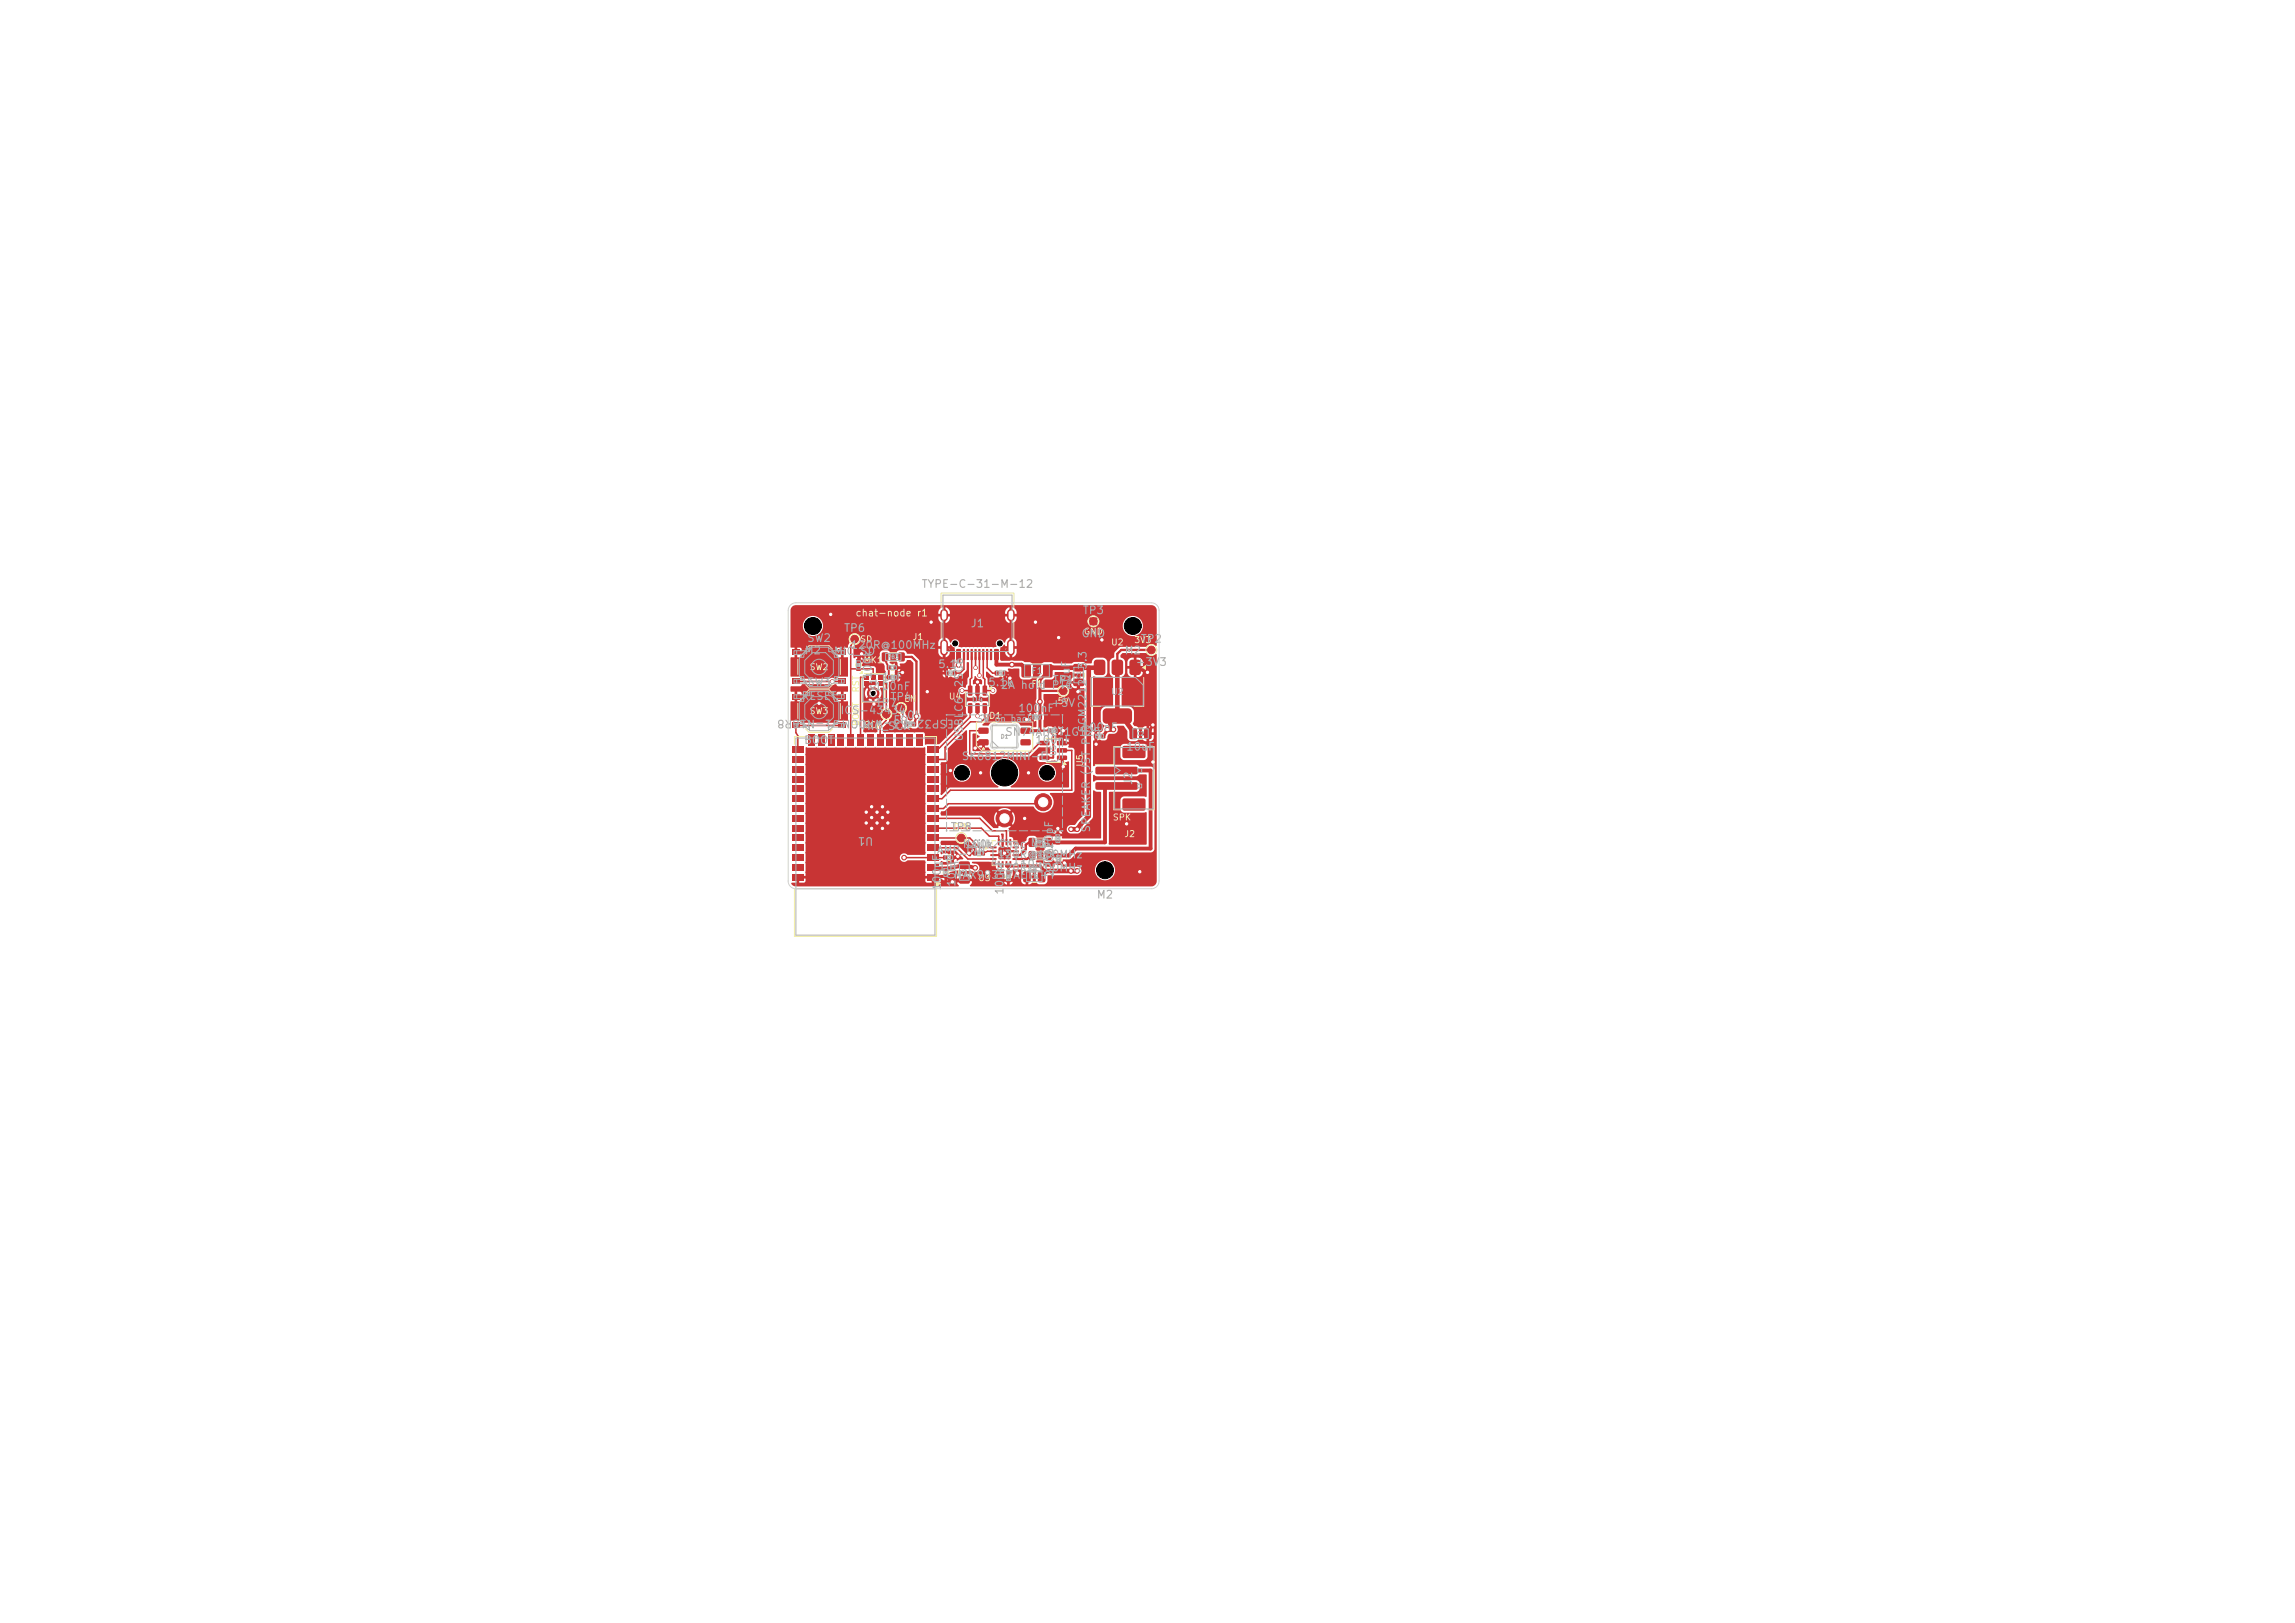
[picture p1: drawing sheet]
<svg xmlns="http://www.w3.org/2000/svg" width="297mm" height="210mm" viewBox="0 0 297 210" stroke-linecap="round" stroke-linejoin="round" font-family="sans-serif">
<defs><g id="words">
<g font-size="1" fill="#afafaf">
<text x="119.2" y="76.3">TYPE-C-31-M-12</text>
<text x="104.1" y="81.8">H1</text>
<text x="104.4" y="83.3">SW2</text>
<text x="109.1" y="82">TP6</text>
<text x="125.5" y="81.4">J1</text>
<text x="139.9" y="82.7">GND</text>
<text x="140" y="79.7">TP3</text>
<text x="145.5" y="81.8">H2</text>
<text x="147.5" y="83.4">TP2</text>
<text x="104.1" y="84.9">M2</text>
<text x="104.4" y="89">SW3</text>
<text x="107.8" y="85">MIC_SD</text>
<text x="110" y="84.2">120R@100MHz</text>
<text x="113" y="88" transform="rotate(-90 113 88)">100k</text>
<text x="113.1" y="89.6">100nF</text>
<text x="114" y="88.3">1uF</text>
<text x="121.3" y="86.7">5.1k</text>
<text x="127.8" y="89">5.1k</text>
<text x="129.4" y="89.4">2A hold PTC</text>
<text x="136.1" y="88.7">TP1</text>
<text x="138.7" y="89.3" transform="rotate(-90 138.7 89.3)">10uF</text>
<text x="145.5" y="84.9">M2</text>
<text x="146.9" y="86.4">+3V3</text>
<text x="103.6" y="90.8">RESET</text>
<text x="108.7" y="92.7">ICS-43434</text>
<text x="111.4" y="94.7">MIC_SCK</text>
<text x="113.2" y="91.7">TP7</text>
<text x="115.1" y="90.9">TP4</text>
<text x="115.5" y="93.9">EN</text>
<text x="116.3" y="93.3">10k</text>
<text x="123.5" y="92.9" transform="rotate(-180 123.5 92.9)">ESP32-S3-WROOM-1-N16R8</text>
<text x="130" y="95.5">SN74AHCT1G125</text>
<text x="131.7" y="92.4">100nF</text>
<text x="136" y="91.7">+5V</text>
<text x="139.9" y="94.8">100nF</text>
<text x="140.9" y="94.9" transform="rotate(-90 140.9 94.9)">SGM2212-3.3</text>
<text x="104" y="96.5">BOOT</text>
<text x="124.4" y="98.6">SK6812MINI-E</text>
<text x="124.9" y="96" transform="rotate(-90 124.9 96)">USBLC6-2SC6</text>
<text x="133.9" y="96.5">100nF</text>
<text x="145.7" y="97.4">10uF</text>
<text x="146.8" y="101.7" transform="rotate(-90 146.8 101.7)">J2</text>
<text x="122.9" y="107.7">TP8</text>
<text x="141.3" y="107.8" transform="rotate(-90 141.3 107.8)">SPEAKER (JST PH)</text>
<text x="113.1" y="108.1" transform="rotate(-180 113.1 108.1)">U1</text>
<text x="121.2" y="110.7">AMP_DIN</text>
<text x="121.3" y="112.9">1uF</text>
<text x="123.3" y="114">MAX98357AETE+T</text>
<text x="124.5" y="110">Kailh</text>
<text x="124.8" y="110">100k</text>
<text x="129" y="113">120R@100MHz</text>
<text x="129" y="111.3">120R@100MHz</text>
<text x="129.1" y="110">Choc V1</text>
<text x="131.9" y="112.5">10uF</text>
<text x="136.5" y="110.9" transform="rotate(-90 136.5 110.9)">220pF</text>
<text x="136.6" y="113.6" transform="rotate(-90 136.6 113.6)">220pF</text>
<text x="141.9" y="113.4">H3</text>
<text x="122" y="115.3" transform="rotate(-90 122 115.3)">100nF</text>
<text x="123.9" y="114.8" transform="rotate(-90 123.9 114.8)">10uF</text>
<text x="130.1" y="115.9" transform="rotate(-90 130.1 115.9)">100nF</text>
<text x="141.9" y="116.5">M2</text>
</g>
<text font-size=".9" fill="#f2eda1" x="110.6" y="80">chat-node r1</text>
<g font-size=".8" fill="#f2eda1">
<text x="111.2" y="83.3">SD</text>
<text x="118" y="83">J1</text>
<text x="140.2" y="82.3">GND</text>
<text x="143.7" y="83.7">U2</text>
<text x="146.7" y="83.4">3V3</text>
<text x="104.7" y="86.9">SW2</text>
<text x="111.4" y="89.7" transform="rotate(-90 111.4 89.7)">RST</text>
<text x="111.7" y="86">MK1</text>
<text x="133.4" y="89.1">F1</text>
<text x="104.7" y="92.6">SW3</text>
<text x="111.4" y="94" transform="rotate(-90 111.4 94)">BOOT</text>
<text x="111.7" y="94.4">SCK</text>
<text x="116.9" y="91">EN</text>
<text x="122.7" y="90.7">U4</text>
<text x="127.9" y="93.2">D1</text>
<text x="136.8" y="91.3">5V</text>
<text x="140.4" y="99.3" transform="rotate(-90 140.4 99.3)">U5</text>
<text x="123.3" y="107.6">DIN</text>
<text x="143.9" y="106.4">SPK</text>
<text x="145.4" y="108.5">J2</text>
<text x="126.5" y="114.2">U3</text>
</g>
<g font-size=".8" fill="#afafaf">
<text x="133.4" y="87.4">F1</text>
<text x="113.6" y="90.3" transform="rotate(-90 113.6 90.3)">MK1</text>
<text x="126.4" y="93.6">SW on back</text>
<text x="143.7" y="90.1">U2</text>
<text x="129.2" y="111">U3</text>
</g>
<g font-size=".7" fill="#afafaf">
<text x="125.7" y="91">U4</text>
<text x="136.8" y="97.9" transform="rotate(-90 136.8 97.9)">U5</text>
</g>
<g font-size=".5" fill="#afafaf">
<text x="114.8" y="85.4">FB3</text>
<text x="140" y="87.9" transform="rotate(-90 140 87.9)">C1</text>
<text x="129.5" y="95.7">D1</text>
<text x="147.1" y="95.3">C2</text>
<text x="125.2" y="113.4" transform="rotate(-90 125.2 113.4)">C5</text>
<text x="133.3" y="113.8">C9</text>
<text x="133.8" y="111.1">FB1</text>
<text x="133.8" y="109.4">FB2</text>
</g>
<g font-size=".3" fill="#afafaf">
<text x="111.3" y="86.3" transform="rotate(-90 111.3 86.3)">R5</text>
<text x="115.2" y="86.6">C7</text>
<text x="115.2" y="87.8">C8</text>
<text x="122.7" y="87.3">R2</text>
<text x="129.2" y="87.3">R1</text>
<text x="117.5" y="93.9">R3</text>
<text x="133.7" y="93">C15</text>
<text x="135.9" y="94.7">C14</text>
<text x="142" y="95.4">C3</text>
<text x="122.5" y="111.2">C4</text>
<text x="122.6" y="113.2" transform="rotate(-90 122.6 113.2)">C6</text>
<text x="126.4" y="110.6">R6</text>
<text x="130.7" y="113.8" transform="rotate(-90 130.7 113.8)">C11</text>
<text x="137.1" y="108.9" transform="rotate(-90 137.1 108.9)">C13</text>
<text x="137.2" y="111.6" transform="rotate(-90 137.2 111.6)">C12</text>
</g>
</g></defs>
<g fill="#c83434">
<path d="M114.8 86.1h.5v.6h-.5z"/>
<path d="M115.7 86.1h.5v.6h-.5z"/>
<path d="M129.5 84h.4l.1 .1 .1 1.2-.1 .1h-.4l-.1-.1z"/>
<path d="M128.7 84h.4l.1 .1 .1 1.2-.1 .1h-.4l-.1-.1z"/>
<path d="M127.6 84h.3v1.3l-.1 .1-.2-.1z"/>
<path d="M126.6 84h.3v1.3l-.1 .1-.2-.1z"/>
<path d="M126.1 84h.3v1.3l-.1 .1-.2-.1z"/>
<path d="M125.1 84h.3v1.3l-.1 .1-.2-.1z"/>
<path d="M123.8 84h.4l.1 .1v1.2v.1h-.4l-.1-.1z"/>
<path d="M123 84h.4l.1 .1v1.2v.1h-.4l-.1-.1z"/>
<path d="M124.6 84h.3v1.3l-.1 .1-.2-.1z"/>
<path d="M125.6 84h.3v1.3l-.1 .1-.2-.1z"/>
<path d="M127.1 84h.3v1.3l-.1 .1-.2-.1z"/>
<path d="M128.1 84h.3v1.3l-.1 .1-.2-.1z"/>
</g>
<path d="M122.2 79.3v.6M130.8 79.3v.6M122.2 83.2v1.1M130.8 83.2v1.1" fill="none" stroke="#c83434" stroke-width="1"/>
<circle cx="110.6" cy="82.7" r=".5" fill="#c83434" stroke="#c83434" stroke-width=".13"/>
<g fill="#c83434">
<path d="M146.2 85.5l.3-.1h.9l.2 .1v1.5l-.1 .3-1 .1-.3-.2v-.2z"/>
<path d="M143.9 85.5l.3-.1h.9l.2 .1v1.5l-.1 .3-1 .1-.3-.2v-.2z"/>
<path d="M142.8 91.8l.4-.1h3l.3 .3-.1 1.4-.2 .2-.2 .1-3-.1-.2-.2-.1-.2v-1.2z"/>
<path d="M141.6 85.5l.3-.1h.9l.2 .1v1.5l-.1 .3-1 .1-.3-.2v-.2z"/>
<path d="M136.8 97.8h1.2l.1 .1v.4l-.2 .1-1-.1-.1-.1z"/>
<path d="M136.8 96.8h1.2l.1 .2v.3l-.2 .1h-1l-.1-.1z"/>
<path d="M136.8 95.9h1.2l.1 .1v.4l-.2 .1-1-.1-.1-.1z"/>
<path d="M134.5 95.9h1.2l.1 .1v.4l-.1 .1-1.1-.1-.1-.1z"/>
<path d="M134.5 97.8h1.2l.1 .1v.4l-.1 .1-1.1-.1-.1-.1z"/>
<path d="M128.8 86.8h.4v.6h-.4z"/>
<path d="M129.8 86.8h.4v.6h-.4z"/>
<path d="M130.2 112.7h.6v.5h-.6z"/>
<path d="M130.2 113.7h.6v.5h-.6z"/>
<path d="M134.4 112.8l.7-.1 .2 .2v1l-.2 .3h-.6l-.2-.2v-1z"/>
<path d="M132.5 112.8l.7-.1 .2 .2v1l-.2 .3h-.6l-.2-.2v-1z"/>
</g>
<circle cx="141.5" cy="80.4" r=".5" fill="#c83434" stroke="#c83434" stroke-width=".13"/>
<g fill="#c83434">
<path d="M120 113.1h1.5v.9h-1.5z"/>
<path d="M120 111.8h1.5v.9h-1.5z"/>
<path d="M120 110.5h1.5v.9h-1.5z"/>
<path d="M120 109.3h1.5v.9h-1.5z"/>
<path d="M120 108h1.5v.9h-1.5z"/>
<path d="M120 106.7h1.5v.9h-1.5z"/>
<path d="M120 105.4h1.5v.9h-1.5z"/>
<path d="M120 104.2h1.5v.9h-1.5z"/>
<path d="M120 102.9h1.5v.9h-1.5z"/>
<path d="M120 101.6h1.5v.9h-1.5z"/>
<path d="M120 100.4h1.5v.9h-1.5z"/>
<path d="M120 99.1h1.5v.9h-1.5z"/>
<path d="M120 97.8h1.5v.9h-1.5z"/>
<path d="M120 96.6h1.5v.9h-1.5z"/>
<path d="M118.5 95h.9v1.5h-.9z"/>
<path d="M117.3 95h.9v1.5h-.9z"/>
<path d="M116 95h.9v1.5h-.9z"/>
<path d="M114.7 95h.9v1.5h-.9z"/>
<path d="M113.5 95h.9v1.5h-.9z"/>
<path d="M112.2 95h.9v1.5h-.9z"/>
<path d="M110.9 95h.9v1.5h-.9z"/>
<path d="M109.6 95h.9v1.5h-.9z"/>
<path d="M108.4 95h.9v1.5h-.9z"/>
<path d="M107.1 95h.9v1.5h-.9z"/>
<path d="M105.8 95h.9v1.5h-.9z"/>
<path d="M104.6 95h.9v1.5h-.9z"/>
<path d="M102.5 96.6h1.5v.9h-1.5z"/>
<path d="M102.5 97.8h1.5v.9h-1.5z"/>
<path d="M102.5 99.1h1.5v.9h-1.5z"/>
<path d="M102.5 100.4h1.5v.9h-1.5z"/>
<path d="M102.5 101.6h1.5v.9h-1.5z"/>
<path d="M102.5 102.9h1.5v.9h-1.5z"/>
<path d="M102.5 104.2h1.5v.9h-1.5z"/>
<path d="M102.5 105.4h1.5v.9h-1.5z"/>
<path d="M102.5 106.7h1.5v.9h-1.5z"/>
<path d="M102.5 108h1.5v.9h-1.5z"/>
<path d="M102.5 109.3h1.5v.9h-1.5z"/>
<path d="M102.5 110.5h1.5v.9h-1.5z"/>
<path d="M102.5 111.8h1.5v.9h-1.5z"/>
<path d="M102.5 113.1h1.5v.9h-1.5z"/>
</g>
<g fill="#c83434" stroke="#c83434" stroke-width=".13">
<circle cx="114.9" cy="106.5" r=".3"/>
<circle cx="114.9" cy="105.1" r=".3"/>
<circle cx="114.2" cy="107.2" r=".3"/>
<circle cx="114.2" cy="105.8" r=".3"/>
<circle cx="114.2" cy="104.4" r=".3"/>
<circle cx="113.5" cy="106.5" r=".3"/>
</g>
<path d="M111.6 103.8h3.9v3.9h-3.9z" fill="#c83434"/>
<g fill="#c83434" stroke="#c83434" stroke-width=".13">
<circle cx="113.5" cy="105.1" r=".3"/>
<circle cx="112.8" cy="107.2" r=".3"/>
<circle cx="112.8" cy="105.8" r=".3"/>
<circle cx="112.8" cy="104.4" r=".3"/>
<circle cx="112.1" cy="106.5" r=".3"/>
<circle cx="112.1" cy="105.1" r=".3"/>
</g>
<g fill="#c83434">
<path d="M122.1 112.2h.6v.5h-.6z"/>
<path d="M122.1 113.1h.6v.5h-.6z"/>
<path d="M138.9 86l.2-.1h1.1l.1 .3v.5l-.2 .2h-1.1l-.1-.2z"/>
<path d="M138.9 87.9l.2-.1h1.1l.1 .3v.5l-.2 .2h-1.1l-.1-.2z"/>
<path d="M133.2 110.2l.6-.1 .2 .1v.9l-.2 .2h-.5l-.2-.1z"/>
<path d="M135.3 110.2l.6-.1 .2 .1v.9l-.1 .2h-.6l-.2-.1z"/>
<path d="M127 110.1h.4v.6h-.4z"/>
<path d="M126 110.1h.4v.6h-.4z"/>
<path d="M122.1 110.7h.5v.5h-.5z"/>
<path d="M123 110.7h.5v.5h-.5z"/>
<path d="M124.1 111.5h.2h1.1l.1 .2v.6l-.2 .2-1.1-.1-.1-.2z"/>
<path d="M124.1 113.4h.2h1.1l.1 .2v.6l-.2 .2-1.1-.1-.1-.2z"/>
<path d="M132.2 86l1-.1 .2 .2v1.3l-.1 .3h-.9l-.2-.2v-1.3z"/>
<path d="M135 86l1-.1 .2 .2v1.3l-.1 .3h-.9l-.2-.2v-1.3z"/>
<path d="M118.1 93.4h.4v.6h-.4z"/>
<path d="M117.1 93.4h.4v.6h-.4z"/>
<path d="M102.5 89.8h1v.7h-1z"/>
<path d="M108.5 89.8h1v.7h-1z"/>
<path d="M102.5 93.5h1v.8h-1z"/>
<path d="M108.5 93.5h1v.8h-1z"/>
<path d="M136.7 110.5h.6v.4h-.6z"/>
<path d="M136.7 111.4h.6v.5h-.6z"/>
<path d="M110.8 86.3h.6v.5h-.6z"/>
<path d="M110.8 85.3h.6v.5h-.6z"/>
<path d="M135.6 94.3h.5v.5h-.5z"/>
<path d="M136.5 94.3h.5v.5h-.5z"/>
<path d="M134.3 92.5h.5v.6h-.5z"/>
<path d="M133.4 92.5h.5v.6h-.5z"/>
<path d="M127.2 88.7h.4l.1 .1 .1 1.1-.1 .1h-.4l-.1-.1z"/>
<path d="M126.2 88.7h.4l.2 .1v1.1l-.1 .1h-.4l-.1-.1z"/>
<path d="M125.3 88.7h.4l.1 .1v1.1v.1h-.4l-.1-.1z"/>
<path d="M125.3 91h.4l.1 .1v1.1v.1h-.4l-.1-.1z"/>
<path d="M126.2 91h.4l.2 .1v1.1l-.1 .1h-.4l-.1-.1z"/>
<path d="M127.2 91h.4l.1 .1 .1 1.1-.1 .1h-.4l-.1-.1z"/>
<path d="M102.5 84.1h1v.7h-1z"/>
<path d="M108.5 84.1h1v.7h-1z"/>
<path d="M102.5 87.8h1v.8h-1z"/>
<path d="M108.5 87.8h1v.8h-1z"/>
</g>
<circle cx="149" cy="84.1" r=".5" fill="#c83434" stroke="#c83434" stroke-width=".13"/>
<g fill="#c83434">
<path d="M123.3 86.8h.5v.6h-.5z"/>
<path d="M122.3 86.8h.4v.6h-.4z"/>
<path d="M111.8 87.4h.6v.5h-.6z"/>
<path d="M111.8 88.2h.6v.5h-.6z"/>
<path d="M112.4 89.2a.81 .81 0 0 1 1.3 .2 .81 .81 0 0 1-.8 1.1v-.3a.52 .52 0 0 0 .6-.6 .52 .52 0 0 0-.8-.3 .52 .52 0 0 0 .1 .9h.1v.3a.81 .81 0 0 1-.5-1.3z"/>
<path d="M113.6 88.2h.6v.5h-.6z"/>
<path d="M113.6 87.4h.6v.5h-.6z"/>
<path d="M112.7 87.4h.6v.5h-.6z"/>
<path d="M133.2 108.5l.6-.1 .2 .1v.9l-.2 .2h-.5l-.2-.1z"/>
<path d="M135.3 108.5l.6-.1 .2 .1v.9l-.1 .2h-.6l-.2-.1z"/>
<path d="M136.6 107.8h.6v.5h-.6z"/>
<path d="M136.6 108.8h.6v.4h-.6z"/>
<path d="M126.7 95.7h1.1l.1 .1v.5l-.2 .2-1-.1-.1-.1z"/>
<path d="M126.7 94.2h1.1l.1 .1v.5l-.2 .2-1-.1-.1-.1z"/>
<path d="M132.1 94.2h1.2l.1 .1v.5l-.2 .2-1-.1-.2-.1z"/>
<path d="M132.1 95.7h1.2l.1 .1v.5l-.2 .2-1-.1-.2-.1z"/>
<path d="M146.2 94.3l.7-.1 .2 .2v1l-.1 .2-.6 .1-.2-.2v-1z"/>
<path d="M148.1 94.3l.7-.1 .2 .2v1l-.1 .2-.6 .1-.2-.2-.1-1z"/>
<path d="M114.8 87.4h.5v.5h-.5z"/>
<path d="M115.7 87.4h.5v.5h-.5z"/>
</g>
<g fill="#c83434" stroke="#c83434" stroke-width=".13">
<circle cx="114.7" cy="92.4" r=".5"/>
<circle cx="130" cy="105.9" r="1.1"/>
<circle cx="135" cy="103.8" r="1.1"/>
</g>
<g fill="#c83434">
<path d="M116.3 84.5l.6-.1 .2 .1v.9l-.1 .2h-.6l-.2-.1z"/>
<path d="M114.2 84.5l.6-.1 .2 .1v.9l-.2 .2h-.5l-.2-.1z"/>
</g>
<g fill="#c83434" stroke="#c83434" stroke-width=".13">
<circle cx="137.6" cy="89.4" r=".5"/>
<circle cx="116.6" cy="91.6" r=".5"/>
</g>
<g fill="#c83434">
<path d="M142.5 95h.5v.5h-.5z"/>
<path d="M141.6 95h.5v.5h-.5z"/>
<path d="M141.8 99.3l.2-.1h5l.2 .2v.6v.1l-.2 .1h-5l-.2-.1-.1-.1z"/>
<path d="M141.8 101.3l.2-.1h5l.2 .2v.6v.1l-.2 .1h-5l-.2-.1-.1-.1z"/>
<path d="M145.3 96.6l.2-.1h2.6l.1 .3v1.1l-.2 .2h-2.6l-.2-.2z"/>
<path d="M145.3 103.4l.2-.1h2.6l.1 .3v1.1l-.2 .2h-2.6l-.2-.2z"/>
<path d="M128.2 109.5h.7l.1 .2-.8 .1z"/>
<path d="M128.2 110h.7l.1 .2-.8 .1z"/>
<path d="M128.2 110.5h.7l.1 .2-.8 .1z"/>
<path d="M128.2 111h.7l.1 .2-.8 .1z"/>
<path d="M129.1 111.4l.3 .1-.1 .7h-.2z"/>
<path d="M129.6 111.4l.3 .1-.1 .7h-.2z"/>
<path d="M130.1 111.4l.3 .1-.1 .7h-.2z"/>
<path d="M130.6 111.4l.3 .1-.1 .7h-.2z"/>
<path d="M131 111h.8v.2l-.7 .1z"/>
<path d="M131 110.5h.8v.2l-.7 .1z"/>
<path d="M131 110h.8v.2l-.7 .1z"/>
<path d="M131 109.5h.8v.2l-.7 .1z"/>
<path d="M130.6 108.6h.3l-.1 .8-.2-.1z"/>
<path d="M130.1 108.6h.3l-.1 .8-.2-.1z"/>
<path d="M129.6 108.6h.3l-.1 .8-.2-.1z"/>
<path d="M129.1 108.6h.3l-.1 .8-.2-.1z"/>
<path d="M129.4 109.8h1.2v1.2h-1.2z"/>
</g>
<g fill="#c83434" stroke="#c83434" stroke-width=".13">
<circle cx="124.4" cy="108.4" r=".5"/>
<circle cx="116.8" cy="87" r=".3"/>
<circle cx="113.1" cy="91.1" r=".3"/>
<circle cx="107.5" cy="79.5" r=".3"/>
<circle cx="145.8" cy="106.6" r=".3"/>
<circle cx="137.6" cy="99.2" r=".3"/>
<circle cx="134" cy="80.5" r=".3"/>
<circle cx="136.9" cy="107.2" r=".22"/>
<circle cx="137.6" cy="94.5" r=".23"/>
<circle cx="131.7" cy="113" r=".23"/>
<circle cx="147.5" cy="112.8" r=".3"/>
<circle cx="133.1" cy="100" r=".3"/>
<circle cx="125.4" cy="110.4" r=".22"/>
<circle cx="139.5" cy="89.5" r=".3"/>
<circle cx="111.5" cy="84.6" r=".22"/>
<circle cx="106" cy="91" r=".3"/>
<circle cx="137.8" cy="111.7" r=".23"/>
<circle cx="137" cy="82.5" r=".3"/>
<circle cx="120.5" cy="80.5" r=".3"/>
<circle cx="123.9" cy="110.8" r=".22"/>
<circle cx="130.7" cy="87.8" r=".3"/>
<circle cx="126.9" cy="100" r=".3"/>
<circle cx="132.6" cy="105.9" r=".3"/>
<circle cx="141.8" cy="96.3" r=".3"/>
<circle cx="123.2" cy="114.1" r=".22"/>
<circle cx="132.8" cy="93.1" r=".22"/>
<circle cx="120" cy="89.5" r=".3"/>
<circle cx="130" cy="110.4" r=".3"/>
<circle cx="126.5" cy="88.3" r=".3"/>
<circle cx="149.2" cy="98.6" r=".3"/>
<circle cx="148.5" cy="87" r=".3"/>
<circle cx="126.2" cy="96.8" r=".22"/>
<circle cx="142.6" cy="82.8" r=".3"/>
<circle cx="123" cy="99.7" r=".3"/>
<circle cx="149.2" cy="93.8" r=".3"/>
<circle cx="127.8" cy="112.9" r=".3"/>
<circle cx="143.3" cy="94.4" r=".3"/>
<circle cx="144.1" cy="94.4" r=".3"/>
<circle cx="126.2" cy="112.3" r=".3"/>
<circle cx="118.6" cy="92.7" r=".3"/>
<circle cx="117" cy="111" r=".3"/>
<circle cx="117" cy="93" r=".23"/>
<circle cx="107.7" cy="88.2" r=".22"/>
<circle cx="134.6" cy="90.8" r=".3"/>
<circle cx="138.6" cy="107.3" r=".3"/>
<circle cx="139.4" cy="107.3" r=".3"/>
<circle cx="138.6" cy="112.7" r=".3"/>
<circle cx="139.4" cy="112.7" r=".3"/>
<circle cx="126.5" cy="92.6" r=".22"/>
<circle cx="124.1" cy="86.1" r=".3"/>
<circle cx="130.9" cy="86" r=".3"/>
<circle cx="124.5" cy="89.4" r=".22"/>
<circle cx="126.7" cy="87.4" r=".22"/>
<circle cx="128.5" cy="89.4" r=".22"/>
<circle cx="126.2" cy="86.4" r=".22"/>
</g>
<g fill="none" stroke="#c83434" stroke-width=".3">
<path d="M111.5 84.6l-.4 .9M113 90.5l.1 .6M116 86.4v1.2M116 87h.8M116.7 85h1.3l.6 .6v7.1l-.3 1M122.2 84.6v2l.3 .5M122.2 83.8l1 .6M126.5 88.3v1.1M126.8 96.2l-.6 .6M130 87.1l.7 .7M130.8 83.8l-1.1 .6M133.6 92.8l-.8 .3"/>
<path d="M134.6 94.6h1.2M134.6 89.4h3M136.8 94.6h.8v.8l-.2 .8M137.4 98.1l.2 1.1M141.8 95.3v1M149 84.1h-3.9l-.5 .5v1.8M123.9 110.8l-.6 .2M130.5 112.1v.9M132.9 113.5l-1.2-.5-.5 .6-.7 .3M133.5 110.7l-.6 .5h-1.5M133.5 109h-.3l-.4 .3v.6l-.8 .8h-.6M136.9 107.2v.8"/>
<path d="M137 111.7h.8"/>
</g>
<g fill="none" stroke="#c83434" stroke-width=".2">
<path d="M103 88.2h6M109 93.9h-6v.9l.2 .4v1.8M110.1 86.6h2.9v1M110.6 82.7l-.5 .9v12.2M112.1 87.6h-.7v8.2M113.9 88.5h.8v4.7l-.8 .8v1.8M116.6 91.6l.7 2.1M124.7 85v1.6l-.4 .5h-.8M125.5 91.6v1.2l-4.2 4.2h-.5M125.8 85v2.7l-.3 .2v1.5h-1M126.2 85v1.4M126.7 85v2.4"/>
<path d="M127.2 85v2.7l.2 .2v1.5h1.1M127.3 94.6h-1.8v3h7.6l1.4-1.4h.7M127.4 91.6v1.4l-.4 .4h-1.4l-3.3 3.3v1.6h-1.5M127.8 85v1.4l.7 .7h.5M137.4 97.1h1.3v5.2h-15.7l-1.1 1.1h-1.1M117 111h5.3M120.8 109.7h3l1.4 1.5h3.4M120.8 108.4h4.7l1.2 1.3h1.9M120.8 107.2h6.2l1 1h1.3v.8M120.8 105.9h6l1.6 1.6h1.8v1.5M125.4 110.4h.8M128.6 110.7h1"/>
<path d="M128.6 110.2h-.8l-.6 .2M129.7 109v.9M130.4 110.2h1M135 103.8l-1 .2h-11.3l-.6 .6h-1.3"/>
</g>
<path d="M135.3 87.2l-.7 .8v6.6h-1.9M139.6 88.3l-.1 1.2M143.3 94.4l-.5 .9M146.9 86.4l1.6 .6M149.2 93.8l-.6 1.1M120.8 113.5l1.6-.1 .8 .7 1.6-.2M130.2 112.1h4.4l.6 .6" fill="none" stroke="#c83434" stroke-width=".4"/>
<path d="M112.1 88.5l.3 .7M114.5 85v.4l.5 1v1.2h-1.1M126.5 91.6v1.1M135.8 94.6l.5 .5v3h-1.1M130.2 111.8v.3M130.8 111.8v.3" fill="none" stroke="#c83434" stroke-width=".25"/>
<path d="M140.9 86.4v19.2l-1 1-.5 .7h-.8M142.3 86.4h-6.1l-.6 .4M143.3 94.4h.8M143.7 93.4v1M144.6 86.4v6.3M145.8 93.5l.8 1.2M139.4 112.7h-4l-.6 .6" fill="none" stroke="#c83434" stroke-width=".6"/>
<path d="M124 85v1.1M128.9 85v1h3.3l.6 .6M147 99.7h1.9v10.1h-9.7l-.9 .9h-2.6M120.8 112.2l1.6 .2 2.4-.4 1.4 .3M143 101.7v7.3h-7.3" fill="none" stroke="#c83434" stroke-width=".5"/>
<g fill="#c83434">
<path d="M102.5 78.5l.5-.2h46a.7 .7 0 0 1 .7 .7v4.5l-.1 .1a.82 .82 0 0 0-1.3 .1h-3.4l-.7 .7v.7a.69 .69 0 0 0-.6 .6v1.4l.1 .3 .3 .2v3.7v.1l-1.1 .1-.4 .3v1.5l.1 .3 .3 .3-.1 .3a.5 .5 0 0 1-.4 .6h-.1l-.3-.1v1.1a.41 .41 0 0 1 .6 0h.4a.5 .5 0 0 0 .3-.6l.2-.2h.7a.66 .66 0 0 0 .3-1.1h.9l.5 .7v.9l.1 .3 .3 .1h.6a.49 .49 0 0 0 .5-.4h.4l.1 .3 .5 .1v-.8h.3v.8h.1a.49 .49 0 0 0 .5-.4v-.4h-1.5v.4h-.4v-1.1h.4v.4h.6v-.8h.3v.8h.6v-.4a.5 .5 0 0 0-.6-.4 .65 .65 0 0 0-.9 .4l-.4-.1a.69 .69 0 0 0-.6-.4l-.2-.3 .2-.4v-1.1l-.2-.4-.4-.3h-1v-.1v-3.7l.4-.4v-.7h.3v.5a.66 .66 0 0 0 .8 .6v-1.1h.4v1.1h.4l.3-.2 .1-.3v-.6h-2.3v-.8h.3v.5h.8v-1.1h.4v1.1h.8v-.5a.66 .66 0 0 0-.8-.6h-.8l-.3 .2-.1 .4h-.3a.89 .89 0 0 0-.6-.7v-.3l.3-.2h3.1a.85 .85 0 0 0 1.2 .1l.1 29.4a.7 .7 0 0 1-.7 .7h-23.4l-.1-.1 .2-.3 .1-.2h4.1l.2 .3 .2 .1v-.4h.4v.4l.2-.1 .2-.3h-5.3v-.1h-2l.1 .3 .2 .3-.1 .1h-21l-.4-.1a.22 .22 0 0 1-.1-.4h.6v-.5h.3v.5h.7l.1-.1v-.4h15.6v.4l.2 .1h.6v-.5h.3v.5h.7l.2-.2h10.4l.1 .3 .3 .1h.1v-.8h.4v.8l.4-.1 .1-.3v-.4h-1.4v.4h-10.4v-.3l.4 .2v-.3h.4v.3l.2-.1 .2-.2h-1.1l-.1 .1h-18.7v-.1h20.7v.1h.8v-.6h.4v.6h.8l-.2-.5a2.4 2.4 0 0 0-1.6 0l-.2 .4h-20.7l.1-.1 .1-.2h.9v-15.7l.1-.9h15.4l.1 .9v12.7l-.1 .3h-2.3a.57 .57 0 0 0-.8 0 .57 .57 0 0 0 .1 .8 .57 .57 0 0 0 .8-.1h2.2l.1 .3v1.7h1.9l.1-.1h1.2l-.2-.3 .1-.1 1.1-.2 .3 .1h1.2h.4a.56 .56 0 0 0 .8-.3 .56 .56 0 0 0-.6-.6l-.3-.1v-.2h3l.1 .1v.6a.42 .42 0 0 0 .6 .3h.3a.17 .17 0 0 1 .2 .1 .17 .17 0 0 1-.1 .2l.1 .4a.32 .32 0 0 1-.1 .6h1.2l-.2-.4 .1-.2v-.6l.1-.1h1.1v.8h1.4l-.1-.8h.6l.1 .1-.2 .3 .1 1.3 .3 .2h.7a.49 .49 0 0 0 .5-.4v-.6l.1-.1h3.8l.3-.3 .2-.2-.1-.3h1.8a1.3 1.3 0 0 0 1.8 1.3 1.3 1.3 0 0 0 .3-2.2 1.3 1.3 0 0 0-2.1 .7v.2h-1.8l-.2-.2-.2-.2h-1.9h-.1l.1-.3h-1.2l.1 .3h-.1h-1.1l-.5-.5-.7-.1 .1-.4v-1a.25 .25 0 0 1-.2-.3 .25 .25 0 0 1 .2-.2v-1.2l-.3-.2h-.7a.65 .65 0 0 0-.4 .6l-.4 .3-.1 .6-.1 .1h-.1v-.3l-.1-.2h-.8l-.1-.7a.54 .54 0 0 0-.5-.4v-.3h6.1v-.4h.4v.4h.4l-.2-.3-.2-.1h-.5l-.2 .2-.1 .2h-5.7l-.1-.7 .3-.2-.5-.6 .2-.2 .6 .5 .1-.1a1.34 1.34 0 0 0-.1-1.5l-.6 .5-.2-.2 .5-.6-.1-.1a1.34 1.34 0 0 0-1.5 .1l.5 .6-.2 .2-.6-.5-.1 .1a1.34 1.34 0 0 0 .1 1.5l.6-.5 .2 .2-.5 .6v.1h-.6l-1.7-1.5-5.1-.1-.1-.2 .1-.3 .5-.1 .6-.5h10.8a1.39 1.39 0 0 0 2.1 .5 1.39 1.39 0 0 0 .1-2.2v-.1h2.8l.2-.1 .2-.2-.1-5.3-.2-.2-.5-.1v-.4h-.8l-.2-.2v-.5h.3v.4h.7l-.1-.3-1.5-.1-.1-.9h.4v.4l.2-.1 .1-.3h-.7v-.3l.7-.1-.1-.2-.2-.1v.4h-.4v-.4a.41 .41 0 0 1-.6 0h-.4a.34 .34 0 0 1-.6 .1l.1-1.1-.1-1.9 .1-.2-.1-.4v-.7h1.9a.78 .78 0 0 0 1.2 .2 .78 .78 0 0 0 0-1.2 .78 .78 0 0 0-1.2 .2h-1.8l-.1-.1v-.3h3.6l.3 .4 .5 .1v-.6h-.8v.1h-3.6v-.4l.2-.2h3.4v.1h.8v-.6l-.5 .1-.3 .4h-3.4l.1-.1h.7a.49 .49 0 0 0 .5-.4v-.5h.1h2.1l.3 .1h1.3v.1v.4l-.5-.1v1.6l.5-.1v.1v16.2l-1.2 1.4-.6 .1a.55 .55 0 0 0-.5 .5 .55 .55 0 0 0 .5 .6h.9l.3-.1 .6-.8 1-1.1 .2-.2v-3.4h.1l.3 .1 .6 .1v6h-5l-.1-.1 .1-.2-1.2 .1-.3-.1h-.6a.46 .46 0 0 0-.4 .4v.9l.2 .3-.2 .4v1l.1 .2 .2 .1h.7l.3-.2h.1v.2h1.2l-.1-.2 .1-.1h.8l.2-.1 .8-.8h9.6l.3-.2 .1-.2v-10.3l-.1-.2-.3-.2h-1.5l-.5-.3h-5l-.5 .2v-2.4h3.5v1.2a.5 .5 0 0 0 .5 .5l2.7-.1 .3-.3v-1.3a.49 .49 0 0 0-.5-.5l-2.6 .1-.3 .1-.1 .3h-3.5v-.8l.1-.1v-1.1l-.1-.1v-7l.1-.1 .2 .1h1l.4-.2 .1-.4v-1.4a.63 .63 0 0 0-.6-.5h-.9a1.05 1.05 0 0 0-.6 .7h-.7l-.4-.2-1.1 .1-.3 .1h-2.3l-.4-.1h-.9l-.2 .1-.2 .3v1.1l-.5 .5-.1 .3v2.5l-.1 .4 .1 .2v1.1v.1l-.3-.1v1.2l.2-.1 .1 .1v.7h-.5l-.4-.2h-1.1a.87 .87 0 0 0-1.2-.4h-1.8a.83 .83 0 0 0-1.2 .4l-.8-.1 .7-.8h5.3l.1 .2 .2 .2v-.4h-5.6v-.4h5.6v-.4l-.2 .2-.1 .2h-5.3l.2-.4v-1.2l-.3-.3h-.4a.43 .43 0 0 1-.6 0h-.5a.35 .35 0 0 1-.5 0h-.4l-.3 .3v1.2l.2 .5-3.7 3.6-1.8 .1v-1.4l-.2-.2h-5l-.2-.1v-.6l.7-.7 .1-.3a.85 .85 0 0 0 0-1.4v-.2h.7a.86 .86 0 0 0 .7 .9l.1 .4a.67 .67 0 0 0 .2 .7v.5l.2 .3h.5l.3-.2 .3 .2h.5l.2-.3v-.6l.1-.2a.58 .58 0 0 0 .1-.9v-5h3l.1 .2 .2 .2v-.4h-3.3v-.4h3.3v-.4l-.2 .2-.1 .2h-3v-1.5l-.8-.7-.8-.1-.2-.3-.2-.1h-.8l-.2 .4v.9l.2 .3v.4h.3l-.1-.3h.1h.4a.52 .52 0 0 0 .5-.5h.5l.3 .4v6.5l-.2 .5a.32 .32 0 0 1 0 .4 .32 .32 0 0 1-.5-.1l-.4-1a.76 .76 0 0 0-.2-1.2 .76 .76 0 0 0-1.1 .6h-.7v-3.1a.17 .17 0 0 1 0-.2 .17 .17 0 0 1 .2 0 .35 .35 0 0 1 .5 0v-.4h.4v.4l.2-.2 .1-.2h-.7v-1.2h.4v.9h.3l-.1-.3a.22 .22 0 0 1-.2-.2 .22 .22 0 0 1 .2-.2l.1-.2h-.7v-.8a.42 .42 0 0 1-.7-.1l.1-.3v-.8a.46 .46 0 0 0-.4-.5l-.7 .1-.3 .4 .1 .9 .1 .2 .3 .2 .2 .2 .1 1.1-.1 .1-.3-.2-.8 .1v-.1v-.6l-.2-.2-1.6-.1-.1-.1 .2-.4h-.5l-.1-.2h-.1l-.1-.5h.4v.4h.4l-.2-.3-.6-.1-.3 .2-.1-.1v-1.4a.44 .44 0 0 1 .5-.3l.2-.2h10.2v.4h.5v.4h-.5v.4l.2 .4 .4 .3v-.5h.4v.5l.4-.3a1.01 1.01 0 0 0 .1-.8h-.4v-.4h.4v-.2h.2l.5 .5-.1 2.2 .1 .3-.6 .3-.3-.2v1.2l.3-.2 .3 .2h.5l.2-.2 .5-.1 .6-.7v-1h.3v1.8l-.2 .3v.6l-.3 .6a.53 .53 0 0 0-.7 0 .53 .53 0 0 0-.1 .7 .48 .48 0 0 0 .7 0h.2l.1 .4 .2 .2h.5a.36 .36 0 0 1 .5 0v-1.9l-.3 .2-.1-.2v-.3l.2-.3v-.3h.2a.71 .71 0 0 0 .7 .4l.1 .2v.4l-.1 .1-.3-.2v1.9l.3-.1 .6 .1a.61 .61 0 0 0 .5-.6 .53 .53 0 0 0 .7 0 .53 .53 0 0 0 .1-.6 .49 .49 0 0 0-.7-.1h-.2l-.2-.5v-.6l-.2-.4 .1-.6 .5 .5 .5 .3h.5l.3-.2 .3 .2v-.4h.4v.4l.3-.2v-.2h-.7v-.1l.3-.3h.4l-.1-.3 .1-.1h1.3l.1 .1v.9l.2 .3 .2 .1h.9a.49 .49 0 0 0 .5-.4v-1.4l-.3-.4h-.8l-.3-.2h-2.8l-.1-1.7 .6-.4 .1 .2h.4v.4h-.4v.4l.1 .4 .4 .3v-.5h.4v.5l.4-.3a1.01 1.01 0 0 0 .2-.8h-.5v-.4h.5a.88 .88 0 0 0-.6-1.1v.5h-.4v-.5a.98 .98 0 0 0-.6 .7l-.1-.1a.54 .54 0 0 0-.8-.3 .54 .54 0 0 0-.1 .8l-.5 .2h-4.1l-.4-.1a.55 .55 0 0 0-.1-.9 .55 .55 0 0 0-.8 .3h-.1a.89 .89 0 0 0-.6-.6v.5h-.4v-.5l-.4 .3-.2 .4h-10.2l.1-.1a.75 .75 0 0 0-.7-1.2 .75 .75 0 0 0-.7 1.2l-.2 .7h-.5v1.3h.5v2.4l-1.4 .1a.24 .24 0 0 1-.2 .2 .24 .24 0 0 1-.2-.1h-.3l-.3 .1h-3.5l-.2-.2-1.3-.1v-2.4l.1-.1 .4 .1v-.5h.4v.5l.5-.1 .1-.4h4.4l.1 .4 .5 .1v-.5h-6v-.8h.4v.5h.6v-.3h4.4v.3h.6v-.5h-.4l-.2 .2h-4.4l-.3-.2h-1.1l-.1-2.9h1.6a1.3 1.3 0 0 0 1.2 1.4 1.3 1.3 0 0 0 1.4-1.3h34.6l.5 .1 .3-.1-.1-.1h3.5a1.3 1.3 0 0 0 1.8 1.3 1.3 1.3 0 0 0 .3-2.2 1.3 1.3 0 0 0-2.1 .7v.2h-3.5l-.3-.3-.4 .4h-34.6v-.1a1.3 1.3 0 0 0-1.3-1.2 1.3 1.3 0 0 0-1.3 1.2h-1.6v-1.7h19.1v.2h.5v.4h-.5l.1 .5 .2 .2 .3 .1v-.5h.4v.5a.76 .76 0 0 0 .5-.8h-.4v-.4h.4v-.2h7.2v.2h.4v.4h-.4v.2l.1 .4 .4 .2v-.5h.4v.5l.4-.3h9.4l.1 .5 .4-.4h.4l.4 .4 .1-.3-.1-.5-.4 .4h-.4l-.4-.4-.1 .3h-9.4l.2-.5h-.5h10l.4 .4 .4-.4-.3-.1-.5 .1h-10v-.4h.5v-.2l-.2-.4-.4-.2v.5h-.4v-.5l-.4 .2-.1 .4h-7.2l-.1-.4-.4-.2v.5h-.4v-.5l-.4 .2-.2 .4h-19.1v-.3z"/>
<path d="M121.8 110.1h1.9l1 1-.1 .1h-.4l-.3 .2-.1-.1v-.2h-.3v.5l-.1 .1-.9 .2h-.7a.21 .21 0 0 1-.1-.3 .21 .21 0 0 1 .2-.1h.6a.38 .38 0 0 1 .6 0v-.7h.7l-.1-.2-.2-.2v.4h-.4v-.4a.41 .41 0 0 1-.6 0l-.7 .1-.1-.2z"/>
<path d="M129.6 107.9h.3v1.7h.4a.3 .3 0 0 1 .4 0 .3 .3 0 0 1 .1 .4h.5a.13 .13 0 0 1 .1 .2 .13 .13 0 0 1-.1 .1h-.5v.4a.31 .31 0 0 1-.1 .4 .31 .31 0 0 1-.4 .1h-.6a.3 .3 0 0 1-.4 0 .3 .3 0 0 1-.1-.4h-.5l-.1-.2 .1-.1h.5v-.4a.3 .3 0 0 1 0-.4 .3 .3 0 0 1 .4-.1z"/>
<path d="M121.8 108.8h1.9a.85 .85 0 0 0 1.4 0h.3l1 1-.1 .6h-.1l-.1 .2h-.4l-.1 .2h-.2l-.6-.6h1.2v-.4l-.3 .2v.2h-.9l-.9-.8-2.1-.1-.1-.2z"/>
<path d="M141.5 100.3h.1l.4 .2h5l.5-.3h.9v2.9l-2.9-.1a.49 .49 0 0 0-.5 .5v1.3l.3 .3 2.7 .1 .3-.1h.1v4.1l-.1 .1h-4.7l-.1-.1v-6.7l3.6-.1 .3-.2 .1-.8a.49 .49 0 0 0-.5-.5h-5l-.5 .2z"/>
<path d="M125 94.5l.1 .1v2.9a.35 .35 0 0 0 .4 .4h7.6l1.4-1.2h1.3l.1 .1v.7h-1.3l-.3 .2-.1 .5 .2 .3 1.3 .1 .3-.2h.5l.3 .2h.5v-.5h.2h.1v.5l.7-.1v.1v3.2v.1h-7.4l-.1-.1v-.1a1.9 1.9 0 0 0 1.1-1.8h2.4a1.15 1.15 0 0 0 1.6 1.2 1.15 1.15 0 0 0 .3-2 1.15 1.15 0 0 0-1.8 .6l-.1 .2h-2.4a1.91 1.91 0 0 0-3-1.5 1.91 1.91 0 0 0 .3 3.3l-.1 .2h-6.1l-1.2 1-.1-.2 .1-2.8h1.5a1.15 1.15 0 0 0 1.6 1.2 1.15 1.15 0 0 0 .3-2 1.15 1.15 0 0 0-1.8 .6l-.1 .2h-1.5v-1.2v-.1h.5l.3-.1 .1-1.7z"/>
<path d="M125.9 94.9h.5l.4 .4a.64 .64 0 0 0-.4 .6h.8l.1 .2h.1l.1 .6h.4l.3 .4-2.3 .1v-1h.5l.1 .4 .3 .1h.3v-.5h-1.2z"/>
<path d="M111.9 88.5h.2l.1-.2h.5v-.1h.6v.5l-1-.1v.4a.98 .98 0 0 0-.2 1.4l.5-.4 .1 .2-.3 .4 .5 .2 .6-.2h.1l-.3-.5 .2-.1 .4 .4 .2-.6-.2-.7v-.1h.4v2.7a.88 .88 0 0 0 0 1.4l-.7 .8-.1 .8-1.5 .1-.3-.1v-5.6l.2-.1z"/>
<path d="M102.3 88.8h1.3l.2-.3h3.5a.87 .87 0 0 0 .9 0l.2 .3h1.2l.1 .1v.6h-.5v1.2l.5 .1v2.4h-1.2l-.3 .3h-4.4l-.3-.3-1.1 .1-.1-2.5 .1-.1h.4v-.4h.4v.4h.5l.1-.4h4.4l.1 .4h.5v-.4h-6v-.8h.4v.5h.6v-.3h4.4v.3h.6v-.5h-.4l-.2 .2h-4.4l-.3-.2h-1.1z"/>
</g>
<g fill="none" stroke="#f2eda1" stroke-width=".13">
<path d="M121.8 78.7v-1.9h9.4v1.9M115.4 86h.2M115.4 86.8h.2M121.8 80.6v2M131.2 80.6v2M141.2 87.7v3.7h1.2M147.9 86.4l.3-.3v.5zM148 87.7v3.7h-1.3"/>
<circle cx="110.6" cy="82.7" r=".7"/>
</g>
<path d="M147.9 86.4l.3-.3v.5z" fill="#f2eda1"/>
<path d="M135.4 95.6h1.8M135.4 96.7v.8M135.4 98.6h1.8M137.8 98.6l.2 .3h-.5z" fill="none" stroke="#f2eda1" stroke-width=".13"/>
<path d="M137.8 98.6l.2 .3h-.5z" fill="#f2eda1"/>
<g fill="none" stroke="#f2eda1" stroke-width=".13">
<path d="M104.3 95.3h-1.5v1M119.7 95.3h1.5v1M129.3 86.7h.4M129.3 87.5h.4M102.8 115v6.2h18.4v-6.2M121.2 114.3h.5l-.5 .5zM130.1 113.3v.3M130.9 113.3v.3M133.6 112.7h.5M133.6 114.2h.5"/>
<circle cx="141.5" cy="80.4" r=".7"/>
</g>
<path d="M121.2 114.3h.5l-.5 .5z" fill="#f2eda1"/>
<g fill="none" stroke="#f2eda1" stroke-width=".13">
<path d="M103.2 91v2M104.3 89.7l.4-.4h2.6l.5 .4M104.3 94.3l.4 .5h2.6l.5-.5M108.7 91v2M110.7 85.9v.3M111.5 85.9v.3M117.6 93.3h.4M117.6 94.1h.4M125 89.6v1.8M128 89.1l.3-.3v.5zM128 89.6v1.8M133.6 85.9h1.2"/>
<path d="M133.6 87.7h1.2M134 92.4h.2M134 93.2h.2M136.2 94.2h.2M136.2 94.9h.2M138.9 87.1v.5M140.3 87.1v.5M122 112.8v.2M122.7 110.6h.2M122.7 111.3h.2M122.8 112.8v.2M124.1 112.6v.6"/>
<path d="M125.5 112.6v.6M126.5 110h.4M126.5 110.8h.4M134.2 110.1h.8M134.2 111.3h.8M136.6 111.1v.2M137.4 111.1v.2"/>
</g>
<path d="M128 89.1l.3-.3v.5z" fill="#f2eda1"/>
<g fill="none" stroke="#f2eda1" stroke-width=".13">
<path d="M103.2 85.3v2M104.3 84l.4-.4h2.6l.5 .4M104.3 88.6l.4 .5h2.6l.5-.5M108.7 85.3v2M111.3 87.1l.3-.2v.2zM111.9 87.2h2.5v3.7h-2.8v-3.4M122.9 86.7h.3M122.9 87.5h.3"/>
<circle cx="149" cy="84.1" r=".7"/>
</g>
<path d="M111.3 87.1l.3-.2v.2z" fill="#f2eda1"/>
<path d="M126.3 93.4h7.3v3.8h-6.5l-.8-.7zM127.3 96.8l.1 .2h-.3zM134.2 108.4h.8M134.2 109.6h.8M136.5 108.4v.2M137.3 108.4v.2" fill="none" stroke="#f2eda1" stroke-width=".13"/>
<path d="M127.3 96.8l.1 .2h-.3z" fill="#f2eda1"/>
<g fill="none" stroke="#f2eda1" stroke-width=".13">
<path d="M115.2 84.4h.8M115.2 85.6h.8M115.4 87.3h.2M115.4 88h.2M142.2 94.9h.2M142.2 95.6h.2M145 96.6h-.9v2.3h-2.4M147.3 94.2h.6M147.3 95.7h.6M148.5 96.6h.9v8.2h-.9M127.5 109.4l.4 .3-.4 .2zM128.4 111.5v.5h.5"/>
<path d="M128.9 108.8h-.5v.5M131.1 108.8h.5v.5M131.6 111.5v.5h-.5M144.1 102.5v2.3h.9"/>
<circle cx="114.7" cy="92.4" r=".7"/>
<circle cx="116.6" cy="91.6" r=".7"/>
<circle cx="137.6" cy="89.4" r=".7"/>
</g>
<path d="M127.5 109.4l.4 .3-.4 .2z" fill="#f2eda1"/>
<circle cx="124.4" cy="108.4" r=".7" fill="none" stroke="#f2eda1" stroke-width=".13"/>
<g fill="none" stroke="#afafaf" stroke-width=".13">
<path d="M122 77h9v7.3h-9zM102.8 89.9h1.5l-.5 .5h-1zM102.8 93.6h1l.5 .5h-1.5zM102.8 84.2h1.5l-.5 .5h-1zM102.8 87.9h1l.5 .5h-1.5zM103 95.5h18v25.5h-18zM103.1 84.2v.5M103.1 87.9v.5M103.1 89.9v.5M103.1 93.6v.5M103.4 90.7h.6v-.3l.4-.4h.4v-.6h2.4v.6h.4l.4 .4v.3h.5v2.6h-.5v.3l-.4 .4h-.4v.5h-2.4v-.5h-.4l-.4-.4v-.3h-.6zM103.6 87.6v.1l1 1h.1"/>
<path d="M103.6 93.3v.1l1 1h.1M104.1 91.1l1-1h1.7l1 1v1.7l-1 1h-1.7l-1-1zM104.1 85.4l1-1h1.7l1 1v1.7l-1 1h-1.7l-1-1zM104.7 89.6h-.1l-1 1v.2M104.7 83.9h-.1l-1 1v.2M104.8 83.7h2.4v.6h.4l.4 .4v.4h.5v2.4h-.5v.4l-.4 .4h-.4v.5h-2.4v-.5h-.4l-.4-.4v-.4h-.6v-2.4h.6v-.4l.4-.4h.4zM107.2 89.6h.2l1 1v.2M107.2 83.9h.2l1 1v.2M107.7 89.9h1.5v.5h-1zM107.7 84.2h1.5v.5h-1zM108.2 93.6h1v.5h-1.5zM108.2 87.9h1v.5h-1.5z"/>
<path d="M108.4 93.3v.1l-1 1h-.2M108.4 87.6v.1l-1 1h-.2M108.9 84.2v.5M108.9 87.9v.5M108.9 89.9v.5M108.9 93.6v.5M110.8 85.5h.6v1.1h-.6zM111.7 87.8l.5-.5h2.1v3.5h-2.6zM114.6 84.6h2v.8h-2zM115 86.1h1v.6h-1zM115 87.4h1v.5h-1zM117.3 93.4h1v.6h-1z"/>
<path d="M122.5 86.8h1v.6h-1zM122.5 92.9v1.1M122.5 94.4v1.1M122.5 95.9v1.1M122.5 97.4v1.1M122.5 98.9v1.1M122.5 92.5h1.1M124 92.5h1.1M125.1 89.7h2.4l.4 .4v1.2h-2.8zM125.5 92.5h1.1M127 92.5h1.1M128.4 95.9l.8 .8"/>
<path d="M128.4 93.9h3.2v2.8h-3.2zM128.5 92.5h1.1M129 86.8h1v.6h-1zM130 92.5h1.1M131.5 92.5h1.1M132.6 86h3.2v1.6h-3.2zM133 92.5h1.1M133.6 92.5h1v.6h-1zM134.5 92.5h1.1M135.5 95.7h1.6v2.4l-.4 .4h-1.2zM135.8 94.3h1v.5h-1zM136 92.5h1.1"/>
<path d="M137.5 92.5v1.1M137.5 94v1.1M137.5 95.5v1.1M137.5 97v1.1M137.5 98.5v1.1M139 86.4h1.2v2h-1.2zM141.2 87.7h5.8l.9 1v2.7h-6.7zM141.8 95h1v.5h-1zM144.3 96.7h5v8h-5zM144.3 99.2l.7 .5-.7 .5M146.6 94.3h2v1.3h-2zM147.2 99.4h.6v.6h-.6z"/>
<path d="M103 115h18M122.2 112.4h.4v1h-.4zM122.3 110.7h1v.5h-1zM122.5 100.4v1.1M122.5 101.9v1.1M122.5 103.4v1.1M122.5 104.9v1.1M122.5 106.4v1.1M122.9 107.5h1.1M124.2 111.9h1.2v2h-1.2zM124.4 107.5h1.1M125.9 107.5h1.1"/>
<path d="M126.2 110.1h1v.6h-1zM127.4 107.5h1.1M128.9 107.5h1.1M129.2 108.9h2.3v3h-3v-2.2zM130.2 112.9h.6v1h-.6zM130.4 107.5h1.1M131.9 107.5h1.1M132.8 112.8h2.1v1.3h-2.1zM133.4 107.5h1.1M133.6 110.2h2v.9h-2zM133.6 108.5h2v1h-2zM134.9 107.5h1.1"/>
<path d="M136.4 107.5h1.1M136.6 108h.6v1h-.6zM136.8 110.7h.4v1h-.4zM137.5 100v1.1M137.5 101.5v1.1M137.5 103v1.1M137.5 104.5v1.1M137.5 106v1.1M147.2 101.4h.6v.6h-.6z"/>
<circle cx="106" cy="92" r="1"/>
<circle cx="106" cy="86.3" r="1"/>
</g>
<g fill="#afafaf" stroke="#afafaf" stroke-width=".13">
<circle cx="122.5" cy="107.5" r=".05"/>
<circle cx="122.5" cy="92.5" r=".05"/>
<circle cx="137.5" cy="92.5" r=".05"/>
<circle cx="137.5" cy="107.5" r=".05"/>
</g>
<path d="M102.3 78.3l.3-.2 .4-.1h46a1 1 0 0 1 1 1v35a1 1 0 0 1-1 1h-46a1 1 0 0 1-1-1v-35l.1-.3zM128.3 93.8a.67 .67 0 0 1 .8 0h2a.54 .54 0 0 1 .6 .1 .54 .54 0 0 1 0 .7v1.6a.54 .54 0 0 1-.1 .6 .54 .54 0 0 1-.7 0h-2a.54 .54 0 0 1-.6-.1 .54 .54 0 0 1 0-.7v-1.6a.5 .5 0 0 1 0-.6z" fill="none" stroke="#d0d2cd" stroke-width=".13"/>
<g fill="#fff" stroke="#fff" stroke-width=".13">
<circle cx="116.8" cy="87" r=".15"/>
<circle cx="113.1" cy="91.1" r=".15"/>
<circle cx="107.5" cy="79.5" r=".15"/>
<circle cx="145.8" cy="106.6" r=".15"/>
<circle cx="137.6" cy="99.2" r=".15"/>
<circle cx="134" cy="80.5" r=".15"/>
<circle cx="136.9" cy="107.2" r=".15"/>
<circle cx="137.6" cy="94.6" r=".15"/>
<circle cx="131.7" cy="113" r=".15"/>
<circle cx="147.5" cy="112.8" r=".15"/>
<circle cx="133.1" cy="100" r=".15"/>
<circle cx="125.4" cy="110.4" r=".15"/>
<circle cx="139.5" cy="89.5" r=".15"/>
<circle cx="111.5" cy="84.6" r=".15"/>
<circle cx="106" cy="91" r=".15"/>
<circle cx="137.7" cy="111.7" r=".15"/>
<circle cx="137" cy="82.5" r=".15"/>
<circle cx="120.5" cy="80.5" r=".15"/>
<circle cx="124" cy="110.8" r=".15"/>
<circle cx="130.7" cy="87.8" r=".15"/>
<circle cx="126.9" cy="100" r=".15"/>
<circle cx="132.6" cy="105.9" r=".15"/>
<circle cx="141.8" cy="96.3" r=".15"/>
<circle cx="123.3" cy="114.1" r=".15"/>
<circle cx="132.8" cy="93.1" r=".15"/>
<circle cx="120" cy="89.5" r=".15"/>
<circle cx="130" cy="110.4" r=".15"/>
<circle cx="126.5" cy="88.2" r=".15"/>
<circle cx="149.2" cy="98.6" r=".15"/>
<circle cx="148.5" cy="87" r=".15"/>
<circle cx="126.2" cy="96.8" r=".15"/>
<circle cx="142.6" cy="82.8" r=".15"/>
<circle cx="123" cy="99.7" r=".15"/>
<circle cx="149.2" cy="93.8" r=".15"/>
<circle cx="127.8" cy="112.9" r=".15"/>
<circle cx="143.3" cy="94.4" r=".15"/>
<circle cx="144.1" cy="94.4" r=".15"/>
<circle cx="126.2" cy="112.3" r=".15"/>
<circle cx="118.6" cy="92.7" r=".15"/>
<circle cx="117" cy="111" r=".15"/>
<circle cx="117" cy="93" r=".15"/>
<circle cx="107.7" cy="88.2" r=".15"/>
<circle cx="134.6" cy="90.8" r=".15"/>
<circle cx="138.6" cy="107.3" r=".15"/>
<circle cx="139.4" cy="107.3" r=".15"/>
<circle cx="138.6" cy="112.7" r=".15"/>
<circle cx="139.4" cy="112.7" r=".15"/>
<circle cx="126.5" cy="92.6" r=".15"/>
<circle cx="124" cy="86.1" r=".15"/>
<circle cx="131" cy="86" r=".15"/>
<circle cx="124.5" cy="89.4" r=".15"/>
<circle cx="126.7" cy="87.4" r=".15"/>
<circle cx="128.5" cy="89.4" r=".15"/>
<circle cx="126.3" cy="86.4" r=".15"/>
<circle cx="114.9" cy="106.5" r=".15"/>
<circle cx="114.9" cy="105.1" r=".15"/>
<circle cx="114.2" cy="107.2" r=".15"/>
<circle cx="114.2" cy="105.8" r=".15"/>
<circle cx="114.2" cy="104.4" r=".15"/>
<circle cx="113.5" cy="106.5" r=".15"/>
<circle cx="113.5" cy="105.1" r=".15"/>
<circle cx="112.8" cy="107.2" r=".15"/>
<circle cx="112.8" cy="105.8" r=".15"/>
<circle cx="112.8" cy="104.4" r=".15"/>
<circle cx="112.1" cy="106.5" r=".15"/>
<circle cx="112.1" cy="105.1" r=".15"/>
<circle cx="130" cy="105.9" r=".6"/>
<circle cx="135" cy="103.8" r=".6"/>
</g>
<g fill="#000" stroke="#000" stroke-width=".13">
<circle cx="105.2" cy="81" r="1.1"/>
<circle cx="113" cy="89.7" r=".25"/>
<circle cx="123.6" cy="83.2" r=".33"/>
<circle cx="124.5" cy="100" r=".95"/>
<circle cx="129.4" cy="83.2" r=".32"/>
<circle cx="135.5" cy="100" r=".95"/>
<circle cx="146.6" cy="81" r="1.1"/>
<circle cx="130" cy="100" r="1.7"/>
<circle cx="143" cy="112.6" r="1.1"/>
</g>
<path d="M122.2 79.3v.6M130.8 79.3v.6M122.2 83.2v1.1M130.8 83.2v1.1" fill="none" stroke="#fff" stroke-width=".6"/>
<use href="#words"/>
</svg>
